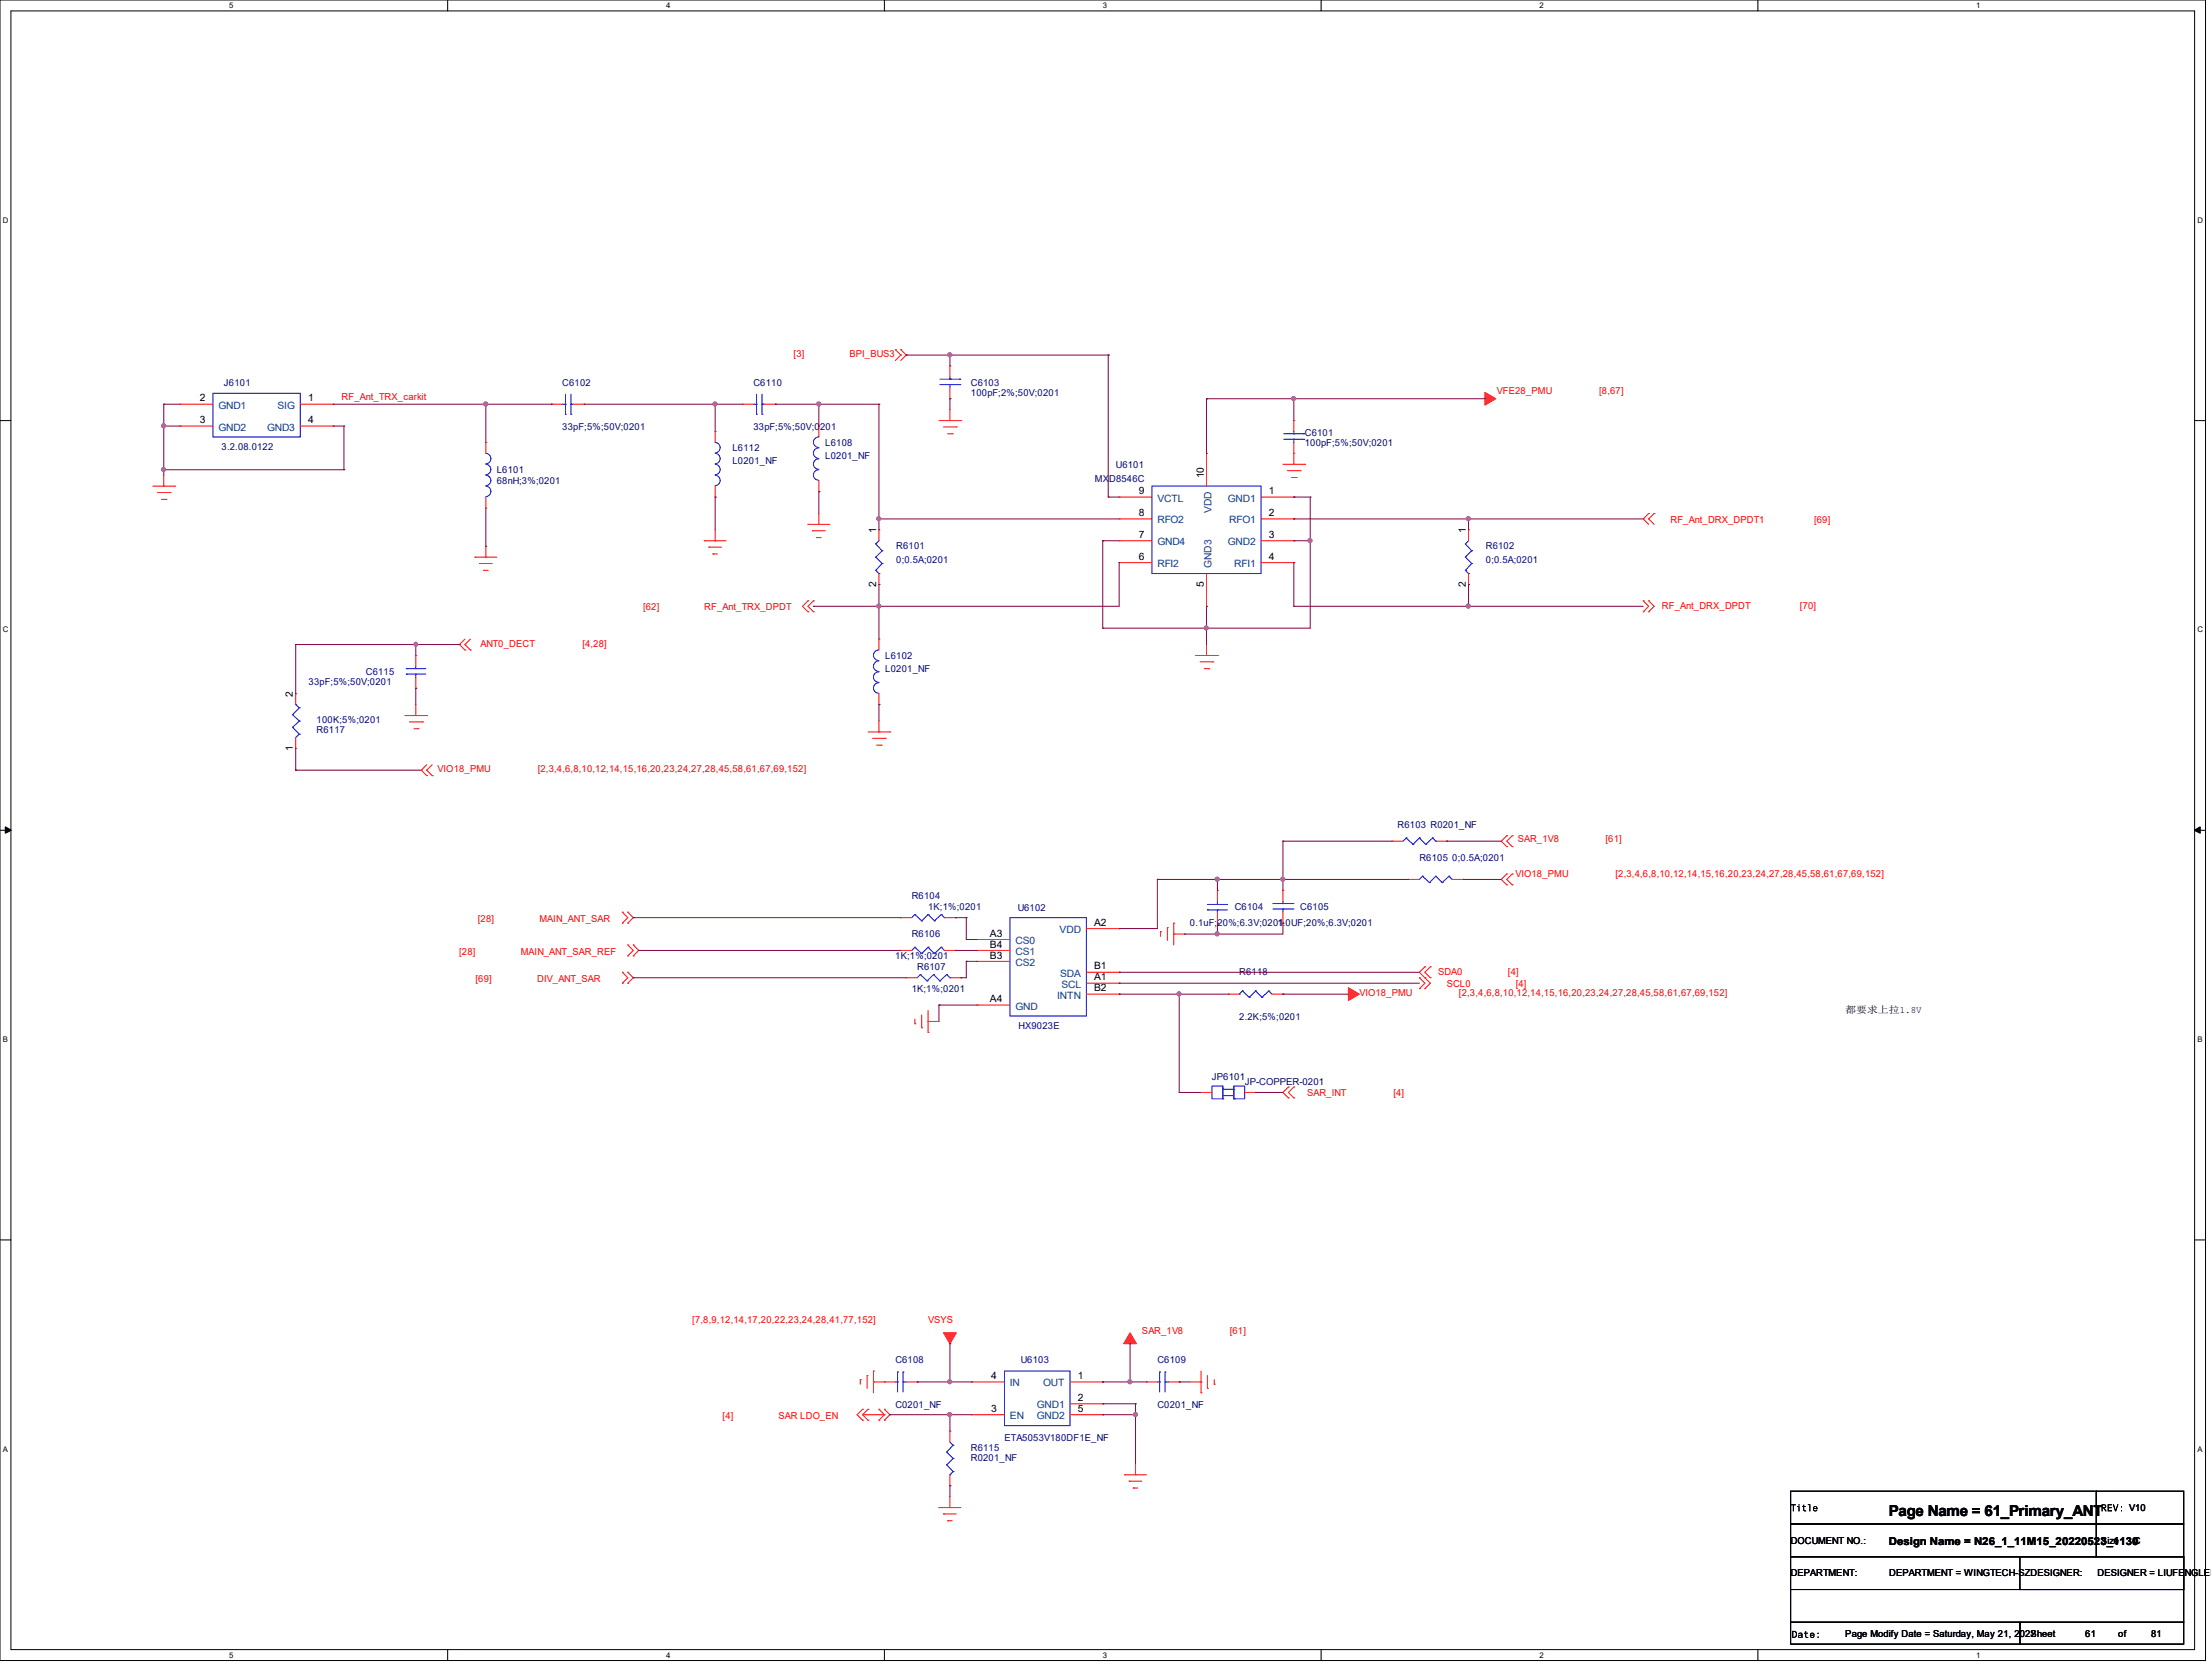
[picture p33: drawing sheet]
<svg xmlns="http://www.w3.org/2000/svg" width="206mm" height="155mm" viewBox="0 0 206 155" stroke-linecap="round" stroke-linejoin="round" font-family="sans-serif">
<defs><g id="words">
<text font-size="1.4" x="175.8" y="141">Page Name = 61_Primary_ANT</text>
<text font-size="1" x="175.8" y="143.7">Design Name = N26_1_11M15_20220523_1130</text>
<g font-size=".9" fill="#000080">
<text x="20.8" y="35.9">J6101</text>
<text x="52.3" y="35.9">C6102</text>
<text x="70.1" y="35.9">C6110</text>
<text x="90.3" y="35.9">C6103</text>
<text x="20.6" y="41.9">3.2.08.0122</text>
<text x="52.3" y="40">33pF;5%;50V;0201</text>
<text x="68.2" y="42">L6112</text>
<text x="70.1" y="40">33pF;5%;50V;0201</text>
<text x="76.8" y="41.4">L6108</text>
<text x="90.3" y="36.8">100pF;2%;50V;0201</text>
<text x="121.4" y="40.5">C6101</text>
<text x="121.4" y="41.4">100pF;5%;50V;0201</text>
<text x="46.2" y="44">L6101</text>
<text x="46.2" y="45">68nH;3%;0201</text>
<text x="68.2" y="43.2">L0201_NF</text>
<text x="76.8" y="42.7">L0201_NF</text>
<text x="101.9" y="44.8">MXD8546C</text>
<text x="103.8" y="43.6">U6101</text>
<text x="83.4" y="51.1">R6101</text>
<text x="83.4" y="52.3">0;0.5A;0201</text>
<text x="138.3" y="51.1">R6102</text>
<text x="138.3" y="52.3">0;0.5A;0201</text>
<text x="28.7" y="63.7">33pF;5%;50V;0201</text>
<text x="34" y="62.8">C6115</text>
<text x="82.4" y="61.3">L6102</text>
<text x="82.4" y="62.5">L0201_NF</text>
<text x="29.5" y="68.2">R6117</text>
<text x="29.5" y="67.3">100K;5%;0201</text>
<text x="130.1" y="77">R6103 R0201_NF</text>
<text x="84.8" y="83.6">R6104</text>
<text x="132.1" y="80.1">R6105 0;0.5A;0201</text>
<text x="83.3" y="89.2">1K;1%;0201</text>
<text x="84.8" y="87.2">R6106</text>
<text x="86.4" y="84.6">1K;1%;0201</text>
<text x="94.7" y="84.7">U6102</text>
<text x="110.7" y="86.2">0.1uF;20%;6.3V;0201</text>
<text x="114.9" y="84.6">C6104</text>
<text x="118.9" y="86.2">1.0UF;20%;6.3V;0201</text>
<text x="121" y="84.6">C6105</text>
<text x="84.8" y="92.2">1K;1%;0201</text>
<text x="85.3" y="90.2">R6107</text>
<text x="94.8" y="95.7">HX9023E</text>
<text x="115.3" y="90.7">R6118</text>
<text x="115.3" y="94.9">2.2K;5%;0201</text>
<text x="112.8" y="100.5">JP6101</text>
<text x="115.8" y="100.9">JP-COPPER-0201</text>
<text x="83.3" y="126.8">C6108</text>
<text x="83.3" y="130.9">C0201_NF</text>
<text x="95" y="126.8">U6103</text>
<text x="107.7" y="126.8">C6109</text>
<text x="107.7" y="130.9">C0201_NF</text>
<text x="90.3" y="134.9">R6115</text>
<text x="90.3" y="135.9">R0201_NF</text>
<text x="93.5" y="134">ETA5053V180DF1E_NF</text>
</g>
<g font-size=".9" fill="#f00">
<text x="73.9" y="33.2">[3]</text>
<text x="79" y="33.2">BPI_BUS3</text>
<text x="31.8" y="37.2">RF_Ant_TRX_carkit</text>
<text x="139.3" y="36.7">VFE28_PMU</text>
<text x="148.8" y="36.7">[8,67]</text>
<text x="155.5" y="48.6">RF_Ant_DRX_DPDT1</text>
<text x="168.8" y="48.6">[69]</text>
<text x="59.8" y="56.8">[62]</text>
<text x="65.5" y="56.8">RF_Ant_TRX_DPDT</text>
<text x="154.6" y="56.6">RF_Ant_DRX_DPDT</text>
<text x="167.5" y="56.6">[70]</text>
<text x="44.7" y="60.2">ANT0_DECT</text>
<text x="54.2" y="60.2">[4,28]</text>
<text x="40.7" y="71.8">VIO18_PMU</text>
<text x="50" y="71.8">[2,3,4,6,8,10,12,14,15,16,20,23,24,27,28,45,58,61,67,69,152]</text>
<text x="141" y="81.6">VIO18_PMU</text>
<text x="141.2" y="78.3">SAR_1V8</text>
<text x="149.4" y="78.3">[61]</text>
<text x="150.3" y="81.6">[2,3,4,6,8,10,12,14,15,16,20,23,24,27,28,45,58,61,67,69,152]</text>
<text x="42.7" y="88.8">[28]</text>
<text x="44.5" y="85.7">[28]</text>
<text x="48.5" y="88.8">MAIN_ANT_SAR_REF</text>
<text x="50.2" y="85.7">MAIN_ANT_SAR</text>
<text x="44.3" y="91.3">[69]</text>
<text x="50" y="91.3">DIV_ANT_SAR</text>
<text x="126.5" y="92.7">VIO18_PMU</text>
<text x="133.8" y="90.6">SDA0</text>
<text x="134.6" y="91.8">SCL0</text>
<text x="135.8" y="92.7">[2,3,4,6,8,10,12,14,15,16,20,23,24,27,28,45,58,61,67,69,152]</text>
<text x="140.3" y="90.6">[4]</text>
<text x="141" y="91.8">[4]</text>
<text x="121.6" y="101.9">SAR_INT</text>
<text x="129.7" y="101.9">[4]</text>
<text x="64.4" y="123">[7,8,9,12,14,17,20,22,23,24,28,41,77,152]</text>
<text x="86.4" y="123">VSYS</text>
<text x="106.3" y="124">SAR_1V8</text>
<text x="114.4" y="124">[61]</text>
<text x="67.2" y="132">[4]</text>
<text x="72.4" y="132">SAR LDO_EN</text>
</g>
<g font-size=".9">
<text x="18.6" y="37.3">2</text>
<text x="18.6" y="39.4">3</text>
<text x="28.7" y="37.3">1</text>
<text x="28.7" y="39.4">4</text>
<text x="106" y="46">9</text>
<text x="112" y="44.5" transform="rotate(-90 112 44.5)">10</text>
<text x="118.1" y="46">1</text>
<text x="81.5" y="49.6" transform="rotate(-90 81.5 49.6)">1</text>
<text x="106" y="52.1">6</text>
<text x="106" y="50">7</text>
<text x="106" y="48">8</text>
<text x="118.1" y="48">2</text>
<text x="118.1" y="50">3</text>
<text x="118.1" y="52.1">4</text>
<text x="136.4" y="49.6" transform="rotate(-90 136.4 49.6)">1</text>
<text x="81.5" y="54.6" transform="rotate(-90 81.5 54.6)">2</text>
<text x="112" y="54.6" transform="rotate(-90 112 54.6)">5</text>
<text x="136.4" y="54.6" transform="rotate(-90 136.4 54.6)">2</text>
<text x="27.3" y="64.8" transform="rotate(-90 27.3 64.8)">2</text>
<text x="27.3" y="69.9" transform="rotate(-90 27.3 69.9)">1</text>
<text x="92.1" y="87.1">A3</text>
<text x="92.1" y="88.1">B4</text>
<text x="92.1" y="89.1">B3</text>
<text x="101.8" y="86.1">A2</text>
<text x="92.1" y="93.2">A4</text>
<text x="101.8" y="90.2">B1</text>
<text x="101.8" y="92.2">B2</text>
<text x="101.8" y="91.2">A1</text>
<text x="171.7" y="94.2">都要求上拉1.8V</text>
<text x="92.2" y="131.3">3</text>
<text x="92.2" y="128.3">4</text>
<text x="100.3" y="128.3">1</text>
<text x="100.3" y="130.3">2</text>
<text x="100.3" y="131.3">5</text>
<text x="166.6" y="143.6">DOCUMENT NO.:</text>
<text x="195.5" y="143.6">Size</text>
<text x="198.1" y="140.5">V10</text>
<text x="198.5" y="143.6">C</text>
<text x="166.6" y="146.6">DEPARTMENT:</text>
<text x="175.8" y="146.6">DEPARTMENT = WINGTECH-SZDESIGNER:</text>
<text x="195.2" y="146.6">DESIGNER = LIUFENGLEI</text>
<text x="171.7" y="152.3">Page Modify Date = Saturday, May 21, 2022</text>
<text x="189" y="152.3">Sheet</text>
<text x="194" y="152.3">61</text>
<text x="197.1" y="152.3">of</text>
<text x="200.2" y="152.3">81</text>
</g>
<g font-size=".9" fill="#004080">
<text x="20.3" y="38">GND1</text>
<text x="20.3" y="40">GND2</text>
<text x="24.8" y="40">GND3</text>
<text x="25.8" y="38">SIG</text>
<text x="107.7" y="46.7">VCTL</text>
<text x="112.7" y="47.7" transform="rotate(-90 112.7 47.7)">VDD</text>
<text x="114.3" y="46.7">GND1</text>
<text x="107.7" y="52.7">RFI2</text>
<text x="107.7" y="50.7">GND4</text>
<text x="107.7" y="48.7">RFO2</text>
<text x="112.7" y="52.8" transform="rotate(-90 112.7 52.8)">GND3</text>
<text x="114.3" y="50.7">GND2</text>
<text x="114.4" y="48.7">RFO1</text>
<text x="114.9" y="52.7">RFI1</text>
<text x="94.5" y="87.8">CS0</text>
<text x="94.5" y="88.8">CS1</text>
<text x="94.5" y="89.8">CS2</text>
<text x="98.6" y="86.8">VDD</text>
<text x="94.5" y="93.9">GND</text>
<text x="98.4" y="92.9">INTN</text>
<text x="98.6" y="90.8">SDA</text>
<text x="98.8" y="91.9">SCL</text>
<text x="94" y="132">EN</text>
<text x="94" y="128.9">IN</text>
<text x="96.5" y="131">GND1</text>
<text x="96.5" y="132">GND2</text>
<text x="97.1" y="128.9">OUT</text>
</g>
<g font-size=".7">
<text x="21.3" y=".8">5</text>
<text x="62" y=".8">4</text>
<text x="102.6" y=".8">3</text>
<text x="143.3" y=".8">2</text>
<text x="183.9" y=".8">1</text>
<text x=".3" y="20.7">D</text>
<text x="204.5" y="20.7">D</text>
<text x=".3" y="58.8">C</text>
<text x="204.5" y="58.8">C</text>
<text x=".3" y="96.9">B</text>
<text x="204.5" y="96.9">B</text>
<text x=".3" y="135">A</text>
<text x="204.5" y="135">A</text>
<text x="21.3" y="154.2">5</text>
<text x="62" y="154.2">4</text>
<text x="102.6" y="154.2">3</text>
<text x="143.3" y="154.2">2</text>
<text x="183.9" y="154.2">1</text>
</g>
</g></defs>
<path d="M0 0h205.2v154.4h-205.2zM1 1h203.2v152.4h-203.2z" fill="none" stroke="#000" stroke-width=".09"/>
<g fill="#fff">
<path d="M21.3 .1h.4v.8h-.4z"/>
<path d="M21.3 153.5h.4v.8h-.4z"/>
</g>
<path d="M41.7 0v1M41.7 153.4v1" fill="none" stroke="#000" stroke-width=".09"/>
<g fill="#fff">
<path d="M62 .1h.4v.8h-.4z"/>
<path d="M62 153.5h.4v.8h-.4z"/>
</g>
<path d="M82.3 0v1M82.3 153.4v1" fill="none" stroke="#000" stroke-width=".09"/>
<g fill="#fff">
<path d="M102.6 .1h.4v.8h-.4z"/>
<path d="M102.6 153.5h.4v.8h-.4z"/>
</g>
<path d="M122.9 0v1M122.9 153.4v1" fill="none" stroke="#000" stroke-width=".09"/>
<g fill="#fff">
<path d="M143.3 .1h.3v.8h-.3z"/>
<path d="M143.3 153.5h.3v.8h-.3z"/>
</g>
<path d="M163.6 0v1M163.6 153.4v1" fill="none" stroke="#000" stroke-width=".09"/>
<g fill="#fff">
<path d="M183.9 .1h.4v.8h-.4z"/>
<path d="M183.9 153.5h.4v.8h-.4z"/>
<path d="M.3 20.1h.5v.8h-.5z"/>
<path d="M204.5 20.1h.5v.8h-.5z"/>
<path d="M.3 58.2h.5v.8h-.5z"/>
<path d="M204.5 58.2h.5v.8h-.5z"/>
</g>
<path d="M0 39.1h1M204.2 39.1h1" fill="none" stroke="#000" stroke-width=".09"/>
<g fill="#fff">
<path d="M.3 96.3h.4v.8h-.4z"/>
<path d="M204.5 96.3h.4v.8h-.4z"/>
</g>
<path d="M0 77.2h1M204.2 77.2h1" fill="none" stroke="#000" stroke-width=".09"/>
<path d="M.5 76.9l.5 .3-.5 .3zM204.2 77.2l.5-.3v.6z" fill="#000" stroke="#000" stroke-width=".13"/>
<g fill="#fff">
<path d="M.3 134.4h.4v.8h-.4z"/>
<path d="M204.5 134.4h.4v.8h-.4z"/>
</g>
<path d="M0 115.3h1M204.2 115.3h1M166.6 138.7h28.5v3h-28.5zM195.1 138.7h8.1v3h-8.1zM166.6 150.9h21.4v2h-21.4zM166.6 147.8h36.6v3.1h-36.6zM166.6 144.8h36.6v3h-36.6zM166.6 141.7h28.5v3.1h-28.5zM188 150.9h15.2v2h-15.2zM188 144.8h15.2v3h-15.2zM195.1 141.7h8.1v3.1h-8.1z" fill="none" stroke="#000" stroke-width=".09"/>
<g fill="none" stroke="#f00" stroke-width=".09">
<path d="M16.8 37.6h3M16.8 39.6h3M16.8 37.6h.1M16.8 39.6h.1M27.9 37.6h3.1M27.9 39.6h3.1M31 39.6h.1M31 37.6h.1M51.3 37.6h.1M51.3 37.6h1M53.3 37.6h1.1M54.4 37.6h.1"/>
<path d="M69.1 37.6h.1M69.1 37.6h1M71.1 37.6h1M72.1 37.6h.1M76.2 39.6h.1M76.2 39.6v1M83.3 32.5h.1M83.3 32.5l.5 .5M83.8 32.5l.5 .5M83.8 33l-.5 .5M83.8 33h.1M83.8 32.5h.1"/>
<path d="M84.3 33h.1M84.3 33l-.5 .5M87.4 39.1h2M87.8 39.7h1.2M88.4 34h.1M88.4 37.1h.1M88.4 34v1.1M88.4 36.1v1M88.4 39.1h.1M88.4 38.1v1M89 39.7h.1M89.4 39.1h.1"/>
<path d="M120.4 39.1h.1M120.4 39.1v1M14.2 45.2h2.1M14.6 45.8h1.2M15 46.4h.5M15.2 45.2h.1M15.2 44.2v1M15.5 46.4h.1M15.8 45.8h.1M16.3 45.2h.1M42.8 59.9h.1M42.8 59.9l.5 .6"/>
<path d="M43.3 59.9h.1M43.3 59.9l.5 .6M43.3 59.4l-.5 .5M43.8 59.4l-.5 .5M44.2 51.8h2M44.2 51.8h.1M44.6 52.4h1.2M44.6 52.4h.1M45 53h.4M45 53h.1M45.2 41.1h.1M45.2 47.2h.1"/>
<path d="M45.2 41.1v1.1M45.2 46.2v1M45.2 51.8h.1M45.2 50.8v1M65.5 50.3h.1M65.5 50.3h2.1M66 50.9h.1M66 50.9h1.1M66.3 51.5h.1M66.3 51.5h.5M66.5 40.1h.1M66.5 46.2h.1"/>
<path d="M66.5 40.1v1M66.5 45.2v1M66.5 50.3h.1M66.5 49.3v1M75.2 55.9l-.5 .5 .5 .5M75.2 48.8h.1M75.2 55.9h.1M75.2 56.9h.1M75.2 48.8h2M75.6 49.4h1.2M75.6 49.4h.1M75.7 55.9l-.5 .5 .5 .5"/>
<path d="M75.7 55.9h.1M75.7 56.9h.1M76 50h.1M76 50h.4M76.2 45.7h.1M76.2 44.7v1M76.2 48.8h.1M76.2 47.8v1M81.8 59.4h.1M81.8 49.3h.1M81.8 54.4h.1M81.8 49.3v1"/>
<path d="M81.8 53.3v1.1M81.8 59.4v1.1M88.2 40.3h.4M88.6 40.3h.1M104.1 50.3h3.1M104.1 46.2h3.1M104.1 48.3h3.1M104.1 52.3h3.1M104.1 52.3h.1M104.1 50.3h.1M104.1 48.3h.1M104.1 46.2h.1"/>
<path d="M112.3 56.4h.1M112.3 42.2h.1M112.3 42.2v3M112.3 53.3v3.1M112.3 59.9v1.1M117.3 50.3h3.1M117.3 46.2h3.1M117.3 48.3h3.1M117.3 52.3h3.1M119.4 43.2h2M119.8 43.8h1.2M120.2 44.4h.4"/>
<path d="M120.4 46.2h.1M120.4 48.3h.1M120.4 50.3h.1M120.4 52.3h.1M120.4 42.2h.1M120.4 41.1v2.1M120.4 43.2h.1M120.6 44.4h.1M121 43.8h.1M121.4 43.2h.1M136.7 49.3h.1M136.7 54.4h.1"/>
<path d="M136.7 49.3v1M136.7 53.3v1.1M152.9 48.3h.1M152.9 55.9h.1M152.9 56.9h.1M152.9 48.3l.5 .5M152.9 55.9l.5 .5-.5 .5M153.4 47.8l-.5 .5M153.4 48.3h.1M153.4 47.8h.1M153.4 55.9h.1M153.4 56.9h.1"/>
<path d="M153.4 48.3l.5 .5M153.4 55.9l.5 .5-.5 .5M153.9 47.8l-.5 .5M153.9 47.8h.1M27.5 69.6h.1M27.5 64.5h.1M27.5 64.5v1M27.5 68.6v1M37.7 66.5h2M38.1 67.1h1.2M38.5 67.8h.4M38.7 61h.1"/>
<path d="M38.7 64h.1M38.7 61v1M38.7 63v1M38.7 66.5h.1M38.7 65.5v1M38.9 67.8h.1M39.2 71.6h.1M39.2 71.6l.5 .5M39.3 67.1h.1M39.7 66.5h.1M39.7 71.6h.1M39.7 72.1h.1"/>
<path d="M39.7 71.6l.5 .5M39.7 71.1l-.5 .5M40.2 72.1h.1M40.2 71.1l-.5 .5M43.3 60.5h.1M43.8 60.5h.1M80.8 68.1h2M81.2 68.7h1.2M81.6 69.3h.4M81.8 65.5h.1M81.8 64.5v1M81.8 68.1h.1"/>
<path d="M81.8 67.1v1M82 69.3h.1M82.4 68.7h.1M82.8 68.1h.1M111.3 61h2M111.7 61.6h1.2M112.1 62.2h.4M112.3 61h.1M112.5 62.2h.1M112.9 61.6h.1M113.3 61h.1M129.5 78.2h1.1"/>
<path d="M129.5 78.2h.1M133.6 78.2h1M134.6 78.2h.1M140.2 77.7l-.5 .5 .5 .5M140.2 77.7h.1M140.2 78.7h.1M140.7 77.7l-.5 .5 .5 .5M140.7 78.7h.1M140.7 77.7h.1M57.9 84.8h.1M57.9 85.9h.1M57.9 90.4h.1"/>
<path d="M57.9 91.4h.1M57.9 84.8l.5 .5-.5 .6M57.9 90.4l.5 .5-.5 .5M58.4 84.8l.5 .5-.5 .6M58.4 87.9l.5 .5-.5 .5M58.4 90.4l.5 .5-.5 .5M58.4 85.9h.1M58.4 84.8h.1M58.4 87.9h.1M58.4 88.9h.1M58.4 91.4h.1M58.4 90.4h.1"/>
<path d="M58.9 88.9h.1M58.9 87.9h.1M58.9 87.9l.5 .5-.5 .5M83.8 88.4h1M83.8 85.3h1M83.8 85.3h.1M83.8 88.4h.1M84.3 90.9h.1M84.3 90.9h1M85.1 95.2h.1M85.1 94.8v.4M85.8 95.6h.1"/>
<path d="M85.8 94.4v1.2M86.4 95h1M86.4 95h.1M86.4 96h.1M86.4 94v2M87.9 88.4h1M87.9 85.3h1M88.4 90.9h1M88.9 85.3h.1M88.9 88.4h.1M89.4 90.9h.1M90.9 87.4h3.1"/>
<path d="M90.9 93.5h3.1M90.9 88.4h3.1M90.9 89.4h3.1M90.9 87.4h.1M90.9 93.5h.1M90.9 88.4h.1M90.9 89.4h.1M101.1 92.5h3M101.1 90.4h3M101.1 91.4h3M101.1 86.4h3M104.1 90.4h.1"/>
<path d="M104.1 92.5h.1M104.1 91.4h.1M104.1 86.4h.1M108 86.7h.1M108 86.7v.4M108.6 86.3h.1M108.6 86.3v1.2M109.2 86.9h.1M109.2 85.9h.1M109.2 85.9v2M109.2 86.9h1M113.3 85.9h.1"/>
<path d="M113.3 82.8h.1M113.3 82.8v1M113.3 84.8v1.1M114.3 92.5h.1M114.3 92.5h1M118.4 92.5h1M119.4 92.5h.1M119.4 82.8h.1M119.4 85.9h.1M119.4 82.8v1M119.4 84.8v1.1M131.1 81.8h.1"/>
<path d="M131.1 81.8h1M132.1 90.9h.1M132.1 91.9h.1M132.1 90.9l.5 .5-.5 .5M132.6 89.9l-.5 .5 1 1-.5 .5M132.6 90.9h.1M132.6 91.9h.1M132.6 89.9h.1M133.1 89.9l-.5 .5 .5 .5M133.1 89.9h.1M133.1 90.9h.1M135.1 81.8h1"/>
<path d="M136.1 81.8h.1M140.2 81.3l-.5 .5 .5 .5M140.2 81.3h.1M140.2 82.3h.1M140.7 81.3l-.5 .5 .5 .5M140.7 82.3h.1M140.7 81.3h.1M111.8 101.6h.1M111.8 101.6h1M115.8 101.6h1M116.8 101.6h.1M119.9 101.1l-.5 .5 .5 .5"/>
<path d="M119.9 101.1h.1M119.9 102.1h.1M120.4 101.1l-.5 .5 .5 .5M120.4 102.1h.1M120.4 101.1h.1M80.1 128.3h.1M80.1 128.3v.4M80.3 131.1l-.5 .5 .5 .5M80.3 131.1h.1M80.3 132.1h.1M80.3 131.6l.5 .5M80.3 131.6h2"/>
<path d="M80.7 127.9h.1M80.7 127.9v1.2M80.8 131.1l-.5 .5M80.8 131.1h.1M80.8 132.1h.1M81.3 128.5h.1M81.3 127.5h.1M81.3 127.5v2M81.3 128.5h2M81.8 131.1h.1M81.8 132.1h.1M81.8 131.1l.5 .5"/>
<path d="M82.3 128.5h.1M82.3 132.1h.1M82.3 131.1h.1M82.3 131.6h.1M82.3 131.6l-.5 .5M82.3 131.1l.5 .5-.5 .5M84.3 128.5h1M85.3 128.5h.1M88.4 133.1h.1M88.4 138.2h.1M88.4 133.1v1M88.4 137.2v1"/>
<path d="M88.4 139.2v1M90.4 128.5h3.1M90.4 131.6h3.1M90.4 131.6h.1M90.4 128.5h.1M99.6 128.5h3M99.6 131.6h3M99.6 130.6h3M102.6 128.5h.1M102.6 130.6h.1M102.6 131.6h.1M104.6 137.2h2.1"/>
<path d="M104.6 137.2h.1M105.1 137.8h.1M105.1 137.8h1.2M105.5 138.4h.4M105.5 138.4h.1M105.7 137.2h.1M105.7 136.1v1.1M106.7 128.5h.1M106.7 128.5h1M108.7 128.5h1M109.7 128.5h.1M110.7 128.5h1.1"/>
<path d="M111.8 128.5h.1M111.8 129.5h.1M111.8 127.5v2M112.4 129.1h.1M112.4 127.9v1.2M113 128.7h.1M113 128.3v.4M87.4 140.2h.1M87.4 140.2h2M87.8 140.8h.1M87.8 140.8h1.2M88.2 141.4h.4"/>
<path d="M88.2 141.4h.1M88.4 140.2h.1"/>
</g>
<g fill="#f00" stroke="#f00" stroke-width=".09">
<path d="M125.5 91.9l1 .6-1 .5z" fill-rule="evenodd"/>
<path d="M87.8 124h1.2l-.6 1z" fill-rule="evenodd"/>
<path d="M105.2 124l.5 1h-1.1z" fill-rule="evenodd"/>
<path d="M138.2 36.5l1 .6-1 .6z" fill-rule="evenodd"/>
</g>
<g fill="#000">
<path d="M166.7 139.9h.4v.1h-.2v.5h-.1v-.5h-.1zM167.4 139.9v.1zM167.2 140.1h.2v.4v-.4zM167.8 140l.1-.1v.2h.1h-.1v.3l.2 .1h-.3v-.4h-.1h.1zM168.2 139.9h.3v.6h-.1v-.5zM168.8 140.1h.2l.1 .1v.1h-.3v.2l.3-.1a.23 .23 0 0 1-.3 .1 .23 .23 0 0 1 0-.4zM168.8 140.2v.1h.2v-.2z"/>
<path d="M166.7 139.9h.4v.1h-.2v.5h-.1v-.5h-.1zM167.4 139.9v.1zM167.2 140.1h.2v.4v-.4zM167.8 140l.1-.1v.2h.1h-.1v.3l.2 .1h-.3v-.4h-.1h.1zM168.2 139.9h.3v.6h-.1v-.5zM168.8 140.1h.2l.1 .1v.1h-.3v.2l.3-.1a.23 .23 0 0 1-.3 .1 .23 .23 0 0 1 0-.4zM168.8 140.2v.1h.2v-.2z"/>
<path d="M166.7 139.9h.4v.1h-.2v.5h-.1v-.5h-.1zM167.4 139.9v.1zM167.2 140.1h.2v.4v-.4zM167.8 140l.1-.1v.2h.1h-.1v.3l.2 .1h-.3v-.4h-.1h.1zM168.2 139.9h.3v.6h-.1v-.5zM168.8 140.1h.2l.1 .1v.1h-.3v.2l.3-.1a.23 .23 0 0 1-.3 .1 .23 .23 0 0 1 0-.4zM168.8 140.2v.1h.2v-.2z"/>
<path d="M166.8 151.7a.33 .33 0 0 1 .4 .3 .33 .33 0 0 1-.4 .3zM166.9 151.8v.4a.25 .25 0 0 0 .2-.2 .25 .25 0 0 0-.2-.2zM167.4 151.9l.1-.1a.33 .33 0 0 1 .2 .5h-.3a.2 .2 0 0 1 0-.3 .2 .2 0 0 1 .2 0v-.1l-.3 .1zM167.4 152.2a.15 .15 0 0 0 .3 0 .15 .15 0 0 0-.3 0zM167.9 151.9h.1l.1-.2v.2h.1h-.1v.3l.2 .1h-.3v-.4zM168.5 151.9h.2l.1 .1v.1h-.3v.1h.3a.23 .23 0 0 1-.3 .1 .23 .23 0 0 1 0-.4zM168.5 151.9v.1h.3l-.1-.1zM169.1 151.9h.1v.1h-.1zM169.1 152.2h.1v.1h-.1z"/>
<path d="M166.8 151.7a.33 .33 0 0 1 .4 .3 .33 .33 0 0 1-.4 .3zM166.9 151.8v.4a.25 .25 0 0 0 .2-.2 .25 .25 0 0 0-.2-.2zM167.4 151.9l.1-.1a.33 .33 0 0 1 .2 .5h-.3a.2 .2 0 0 1 0-.3 .2 .2 0 0 1 .2 0v-.1l-.3 .1zM167.4 152.2a.15 .15 0 0 0 .3 0 .15 .15 0 0 0-.3 0zM167.9 151.9h.1l.1-.2v.2h.1h-.1v.3l.2 .1h-.3v-.4zM168.5 151.9h.2l.1 .1v.1h-.3v.1h.3a.23 .23 0 0 1-.3 .1 .23 .23 0 0 1 0-.4zM168.5 151.9v.1h.3l-.1-.1zM169.1 151.9h.1v.1h-.1zM169.1 152.2h.1v.1h-.1z"/>
<path d="M166.8 151.7a.33 .33 0 0 1 .4 .3 .33 .33 0 0 1-.4 .3zM166.9 151.8v.4a.25 .25 0 0 0 .2-.2 .25 .25 0 0 0-.2-.2zM167.4 151.9l.1-.1a.33 .33 0 0 1 .2 .5h-.3a.2 .2 0 0 1 0-.3 .2 .2 0 0 1 .2 0v-.1l-.3 .1zM167.4 152.2a.15 .15 0 0 0 .3 0 .15 .15 0 0 0-.3 0zM167.9 151.9h.1l.1-.2v.2h.1h-.1v.3l.2 .1h-.3v-.4zM168.5 151.9h.2l.1 .1v.1h-.3v.1h.3a.23 .23 0 0 1-.3 .1 .23 .23 0 0 1 0-.4zM168.5 151.9v.1h.3l-.1-.1zM169.1 151.9h.1v.1h-.1zM169.1 152.2h.1v.1h-.1z"/>
<path d="M195.6 139.9h.3a.17 .17 0 0 1 .1 .2 .17 .17 0 0 1-.2 .2l.2 .2h-.1l-.2-.2v.2h-.1zM195.7 140v.2h.1a.1 .1 0 0 0 .1-.1 .1 .1 0 0 0-.1-.1zM196.1 139.9h.4v.1h-.3v.2h.3v.1h-.3v.2h.3h-.4zM196.6 139.9h.1l.2 .5 .1-.5h.1l-.2 .6h-.1zM197.4 140.1h.1v.1h-.1zM197.4 140.4h.1v.1h-.1z"/>
<path d="M195.6 139.9h.3a.17 .17 0 0 1 .1 .2 .17 .17 0 0 1-.2 .2l.2 .2h-.1l-.2-.2v.2h-.1zM195.7 140v.2h.1a.1 .1 0 0 0 .1-.1 .1 .1 0 0 0-.1-.1zM196.1 139.9h.4v.1h-.3v.2h.3v.1h-.3v.2h.3h-.4zM196.6 139.9h.1l.2 .5 .1-.5h.1l-.2 .6h-.1zM197.4 140.1h.1v.1h-.1zM197.4 140.4h.1v.1h-.1z"/>
<path d="M195.6 139.9h.3a.17 .17 0 0 1 .1 .2 .17 .17 0 0 1-.2 .2l.2 .2h-.1l-.2-.2v.2h-.1zM195.7 140v.2h.1a.1 .1 0 0 0 .1-.1 .1 .1 0 0 0-.1-.1zM196.1 139.9h.4v.1h-.3v.2h.3v.1h-.3v.2h.3h-.4zM196.6 139.9h.1l.2 .5 .1-.5h.1l-.2 .6h-.1zM197.4 140.1h.1v.1h-.1zM197.4 140.4h.1v.1h-.1z"/>
</g>
<g fill="none" stroke="#00f" stroke-width=".09">
<path d="M19.8 36.6h8.1v4h-8.1zM52.3 37.6h.3M52.6 38.5h.1M52.6 37.6h.1M52.6 36.7v1.8M53.1 37.6h.2M53.1 37.6h.1M53.1 38.5h.1M53.1 36.7v1.8M70.1 37.6h.3M70.4 38.5h.1M70.4 37.6h.1"/>
<path d="M70.4 36.7v1.8M70.9 37.6h.1M70.9 38.5h.1M70.9 36.7v1.8M70.9 37.6h.2M87.5 35.8h1.8M87.5 35.3h1.8M88.4 35.3h.1M88.4 35.8h.1M88.4 35.1v.2M88.4 35.8v.3M89.3 35.8h.1"/>
<path d="M89.3 35.3h.1M45.2 42.2a.49 .49 0 0 1 .5 .5 .49 .49 0 0 1-.5 .4M45.2 43.2a.49 .49 0 0 1 .5 .5 .49 .49 0 0 1-.5 .5M45.2 44.2a.49 .49 0 0 1 .5 .5 .49 .49 0 0 1-.5 .5M45.2 45.2a.49 .49 0 0 1 .5 .5 .49 .49 0 0 1-.5 .5M66.5 41.1a.49 .49 0 0 1 .5 .5 .49 .49 0 0 1-.5 .5M66.5 42.2a.49 .49 0 0 1 .5 .5 .49 .49 0 0 1-.5 .4M66.5 43.2a.49 .49 0 0 1 .5 .5 .49 .49 0 0 1-.5 .5M66.5 44.2a.49 .49 0 0 1 .5 .5 .49 .49 0 0 1-.5 .5M76.2 43.7a.49 .49 0 0 0-.5 .5 .49 .49 0 0 0 .5 .5M76.2 42.7a.49 .49 0 0 0-.5 .5 .49 .49 0 0 0 .5 .4M76.2 41.7a.49 .49 0 0 0-.5 .4 .49 .49 0 0 0 .5 .5"/>
<path d="M76.2 40.6a.49 .49 0 0 0-.5 .5 .49 .49 0 0 0 .5 .5M81.5 50.6h.1M81.5 51.8h.1M81.5 53h.1M81.5 50.6l.6 .6M81.5 51.8l.6 .6M81.5 53l.3 .3M81.8 53.3h.1M81.8 50.3l-.3 .3M82.1 51.2h.1M82.1 52.4h.1M82.1 51.2l-.6 .6"/>
<path d="M82.1 52.4l-.6 .6M107.2 45.2h10.1v8.1h-10.1zM119.5 40.9h1.8M119.5 40.3h1.8M120.4 40.3h.1M120.4 40.9h.1M120.4 40.1v.2M120.4 40.9v.2M121.3 40.9h.1M121.3 40.3h.1M136.4 50.6h.1M136.4 51.8h.1"/>
<path d="M136.4 53h.1M136.4 50.6l.5 .6M136.4 51.8l.5 .6M136.4 53l.3 .3M136.7 53.3h.1M136.7 50.3l-.3 .3M136.9 51.2h.1M136.9 52.4h.1M136.9 51.2l-.5 .6M136.9 52.4l-.5 .6M27.2 67.6l.7 .7M27.2 66.5l.7 .6"/>
<path d="M27.2 67.6h.1M27.2 66.5h.1M27.5 65.5l.4 .3M27.5 65.5h.1M27.9 68.3h.1M27.9 67.1h.1M27.9 65.8h.1M27.9 68.3l-.4 .3M27.9 67.1l-.7 .5M27.9 65.8l-.7 .7M37.8 62.7h1.8M37.8 62.2h1.8"/>
<path d="M37.8 62.7h.1M37.8 62.2h.1M38.7 62.2h.1M38.7 62.7h.1M38.7 62v.2M38.7 62.7v.3M81.8 60.5a.49 .49 0 0 0-.5 .4 .49 .49 0 0 0 .5 .5M81.8 61.5a.49 .49 0 0 0-.5 .5 .49 .49 0 0 0 .5 .4M81.8 62.5a.49 .49 0 0 0-.5 .5 .49 .49 0 0 0 .5 .5M81.8 63.5a.49 .49 0 0 0-.5 .5 .49 .49 0 0 0 .5 .5M130.9 77.9l-.3 .3M130.9 77.9h.1"/>
<path d="M130.9 77.9l.6 .6M131.5 78.5h.1M132.1 77.9h.1M132.1 77.9l.6 .6M132.1 77.9l-.6 .6M132.7 78.5h.1M133.3 77.9l-.6 .6M133.3 77.9h.1M133.3 77.9l.3 .3M133.6 78.2h.1M85.1 85l-.3 .3M85.1 88.1l-.3 .3"/>
<path d="M85.1 85h.1M85.1 88.1h.1M85.1 85l.7 .6M85.1 88.1l.7 .6M85.6 90.6h.1M85.6 90.6l.7 .6M85.6 90.6l-.3 .3M85.8 85.6h.1M85.8 88.7h.1M86.3 91.2h.1M86.4 85l-.6 .6M86.4 88.1l-.6 .6"/>
<path d="M86.4 85h.1M86.4 88.1h.1M86.4 85l.6 .6M86.4 88.1l.6 .6M86.9 90.6l-.6 .6M86.9 90.6h.1M86.9 90.6l.6 .6M87 85.6h.1M87 88.7h.1M87.5 91.2h.1M87.6 85l-.6 .6M87.6 88.1l-.6 .6"/>
<path d="M87.6 85h.1M87.6 88.1h.1M87.6 85l.3 .3M87.6 88.1l.3 .3M87.9 85.3h.1M87.9 88.4h.1M88.1 90.6l-.6 .6M88.1 90.6h.1M88.1 90.6l.3 .3M88.4 90.9h.1M94 85.3h7.1v9.2h-7.1zM112.4 84.1h1.8"/>
<path d="M112.4 84.6h1.8M112.4 84.1h.1M112.4 84.6h.1M113.3 84.6h.1M113.3 84.1h.1M113.3 83.8v.3M113.3 84.6v.2M115.3 92.5h.1M115.6 92.2l.6 .6M115.6 92.2h.1M115.6 92.2l-.3 .3M116.2 92.8h.1"/>
<path d="M116.8 92.2l.6 .6M116.8 92.2h.1M116.8 92.2l-.6 .6M117.4 92.8h.1M118.1 92.2l.3 .3M118.1 92.2h.1M118.1 92.2l-.7 .6M118.4 84.5h1.9M118.4 84h1.9M119.4 84h.1M119.4 84.5h.1M119.4 83.8v.2"/>
<path d="M119.4 84.5v.3M120.3 84.5h.1M120.3 84h.1M132.4 81.5h.1M132.4 81.5l.6 .6M132.4 81.5l-.3 .3M133 82.1h.1M133.6 81.5h.1M133.6 81.5l.6 .6M133.6 81.5l-.6 .6M134.2 82.1h.1M134.8 81.5l-.6 .6"/>
<path d="M134.8 81.5h.1M134.8 81.5l.3 .3M135.1 81.8h.1M112.8 101h1v1.2h-1zM113.8 101.3h1v.6h-1zM113.8 101.3h.1M113.8 102.2h.1M113.8 101v.3M113.8 101.9v.3M114.8 101h1v1.2h-1zM114.8 101.3h.1M114.8 102.2h.1"/>
<path d="M114.8 101v.3M114.8 101.9v.3M83.3 128.5h.2M83.5 128.5h.1M83.5 127.6h.1M83.5 127.6v1.9M84 128.5h.3M84 127.6h.1M84 128.5h.1M84 127.6v1.9M88.1 135h.1M88.1 136.2h.1"/>
<path d="M88.1 135l.6 .6M88.1 136.2l.6 .7M88.4 137.2h.1M88.4 134.1l.3 .3M88.7 134.4h.1M88.7 135.6h.1M88.7 136.9h.1M88.7 134.4l-.6 .6M88.7 135.6l-.6 .6M88.7 136.9l-.3 .3M93.5 127.5h6.1v5.1h-6.1zM107.7 128.5h.2"/>
<path d="M107.9 128.5h.1M107.9 127.6h.1M107.9 127.6v1.9M108.4 128.5h.3M108.4 127.6h.1M108.4 128.5h.1M108.4 127.6v1.9"/>
</g>
<g fill="none" stroke="#800040" stroke-width=".09">
<path d="M15.2 37.6h1.6M15.2 39.6h1.6M15.2 37.6h.1M15.2 39.6h.1M15.2 37.6v6.6M31 39.6h1M32 39.6h.1M32 39.6v4.1M45.2 37.6h.1M45.2 37.6v3.5M51.3 37.6h.1M51.3 37.6h-20.3"/>
<path d="M54.4 37.6h14.7M66.5 37.6h.1M66.5 37.6v2.5M72.1 37.6h.1M72.1 37.6h9.7M76.2 37.6h.1M76.2 37.6v2M81.8 37.6h.1M81.8 37.6v11.7M84.3 33h.1M84.3 33h18.8M88.4 33h.1"/>
<path d="M88.4 37.1h.1M88.4 33v1M88.4 37.1v1M103.1 33h.1M103.1 33v13.2M112.3 37.1h.1M112.3 37.1v5.1M112.3 37.1h25.9M120.4 37.1h.1M120.4 37.1v2M138.2 37.1h.1M15.2 43.7h.1"/>
<path d="M15.2 43.7h16.8M27.5 59.9h15.3M27.5 59.9h.1M27.5 59.9v4.6M32 43.7h.1M38.7 59.9h.1M38.7 59.9v1.1M45.2 50.8h.1M45.2 47.2v3.6M66.5 46.2h.1M66.5 46.2v3.1M75.7 56.4h.1"/>
<path d="M76.2 45.7h.1M76.2 45.7v2.1M81.8 56.4h.1M81.8 48.3h.1M81.8 54.4h.1M81.8 54.4v5M81.8 48.3h22.3M102.6 50.3h.1M102.6 58.4h.1M102.6 50.3v8.1M102.6 50.3h1.5M103.1 46.2h.1"/>
<path d="M103.1 46.2h1M104.1 52.3h.1M104.1 52.3v4.1h-28.4M112.3 56.4h.1M112.3 58.4h.1M112.3 56.4v3.5M120.4 56.4h32.5M120.4 48.3h32.5M120.4 56.4h.1M120.4 48.3h.1M120.4 46.2h.1M120.4 50.3h.1"/>
<path d="M120.4 52.3h.1M120.4 52.3v4.1M120.4 46.2h1.5M120.4 50.3h1.5M121.9 46.2h.1M121.9 50.3h.1M121.9 46.2v12.2h-19.3M136.7 54.4h.1M136.7 48.3h.1M136.7 56.4h.1M136.7 48.3v1M136.7 54.4v2"/>
<path d="M27.5 71.6h.1M27.5 69.6v2M27.5 71.6h11.7M38.7 64h.1M38.7 64v1.5M81.8 65.5h.1M81.8 65.5v1.6M119.4 78.2h.1M119.4 78.2v4.6M119.4 78.2h10.1M134.6 78.2h5.1M134.6 78.2h.1"/>
<path d="M58.9 85.3h.1M58.9 90.9h.1M58.9 90.9h25.4M58.9 85.3h24.9M59.4 88.4h.1M59.4 88.4h24.4M87.4 93.5h.1M87.4 93.5v1.5M87.4 93.5h3.5M88.9 88.4h.1M88.9 85.3h.1M88.9 85.3h1"/>
<path d="M88.9 88.4h2M89.4 90.9h.1M89.9 89.4h.1M89.9 85.3h.1M89.9 87.4h.1M89.9 89.4v1.5h-.5M89.9 85.3v2.1M89.9 89.4h1M89.9 87.4h1M104.1 91.4h28M104.1 90.4h28M104.1 92.5h10.2"/>
<path d="M104.1 92.5h.1M104.1 86.4h.1M104.1 91.4h.1M104.1 90.4h.1M107.7 81.8h23.4M107.7 81.8h.1M107.7 81.8v4.6h-3.6M109.7 92.5h.1M109.7 92.5v9.1M110.2 86.9h.1M113.3 81.8h.1M113.3 85.9h.1"/>
<path d="M113.3 86.9h.1M113.3 81.8v1M113.3 85.9v1M119.4 92.5h6.1M119.4 81.8h.1M119.4 85.9h.1M119.4 92.5h.1M119.4 85.9v1h-9.2M136.1 81.8h3.6M136.1 81.8h.1M109.7 101.6h2.1M109.7 101.6h.1"/>
<path d="M116.8 101.6h2.6M116.8 101.6h.1M82.8 131.6h7.6M82.8 131.6h.1M85.3 128.5h5.1M85.3 128.5h.1M88.4 125h.1M88.4 128.5h.1M88.4 131.6h.1M88.4 138.2h.1M88.4 125v3.5M88.4 131.6v1.5"/>
<path d="M88.4 138.2v1M102.6 128.5h4.1M102.6 130.6h3.1M102.6 131.6h3.1M102.6 128.5h.1M102.6 130.6h.1M102.6 131.6h.1M105.2 125h.1M105.2 128.5h.1M105.2 125v3.5M105.7 130.6h.1M105.7 131.6h.1"/>
<path d="M105.7 130.6v5.5M109.7 128.5h.1M109.7 128.5h1"/>
</g>
<g fill="#f0f" stroke="#f0f" stroke-width=".09">
<circle cx="113.3" cy="81.8" r=".19"/>
<circle cx="119.4" cy="81.8" r=".19"/>
<circle cx="88.4" cy="128.5" r=".19"/>
<circle cx="105.1" cy="128.5" r=".19"/>
<circle cx="88.4" cy="131.6" r=".19"/>
<circle cx="105.6" cy="131.6" r=".19"/>
<circle cx="81.8" cy="56.4" r=".19"/>
<circle cx="136.6" cy="56.4" r=".19"/>
<circle cx="136.6" cy="48.2" r=".19"/>
<circle cx="121.9" cy="50.3" r=".19"/>
<circle cx="112.2" cy="58.4" r=".19"/>
<circle cx="81.8" cy="48.2" r=".19"/>
<circle cx="66.5" cy="37.6" r=".19"/>
<circle cx="76.2" cy="37.6" r=".19"/>
<circle cx="88.4" cy="33" r=".19"/>
<circle cx="120.4" cy="37.1" r=".19"/>
<circle cx="113.3" cy="86.8" r=".19"/>
<circle cx="15.2" cy="43.7" r=".19"/>
<circle cx="38.7" cy="59.9" r=".18"/>
<circle cx="45.2" cy="37.6" r=".19"/>
<circle cx="15.2" cy="39.6" r=".19"/>
<circle cx="109.7" cy="92.4" r=".19"/>
</g>
<use href="#words"/>
</svg>
